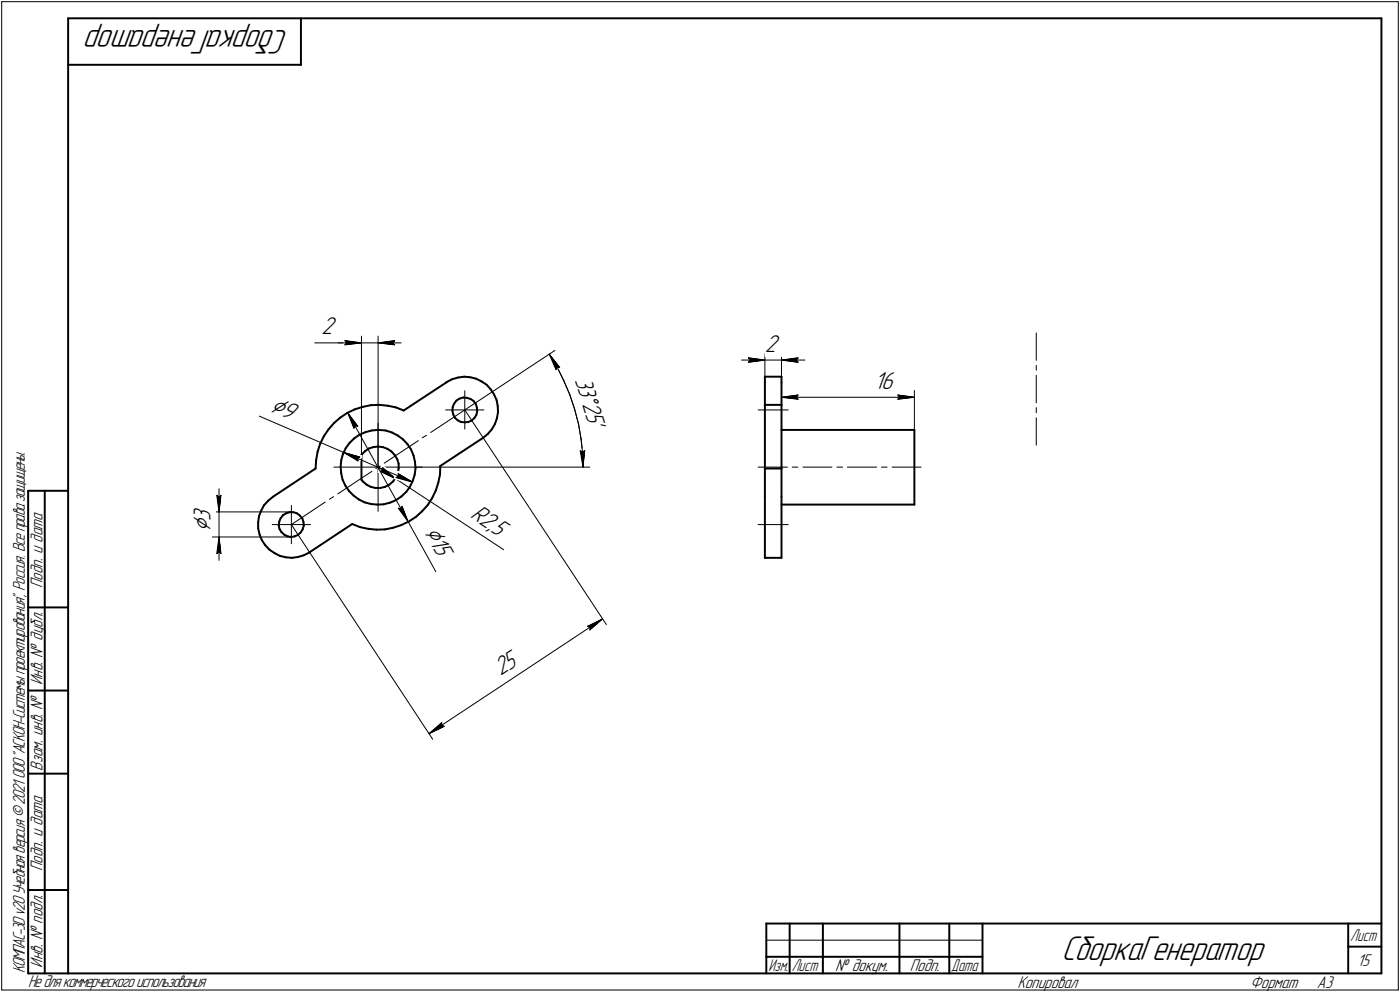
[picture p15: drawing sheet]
<svg xmlns="http://www.w3.org/2000/svg" width="421mm" height="298mm" viewBox="0 0 421 298" stroke-linecap="round" stroke-linejoin="round" font-family="sans-serif">
<defs><g id="words">
<g font-size="10.9">
<text x="86.8" y="9" transform="rotate(-180 86.8 9)">СборкаГенератор</text>
<text x="319.2" y="288.5">СборкаГенератор</text>
</g>
<g font-size="8.5">
<text x="80.9" y="123.5" transform="rotate(23 80.9 123.5)">Ç9</text>
<text x="63.3" y="159.9" transform="rotate(-90 63.3 159.9)">Ç</text>
<text x="127.4" y="160" transform="rotate(61 127.4 160)">Ç15</text>
</g>
<g font-size="7.8">
<text x="96.7" y="100.5">2</text>
<text x="230" y="105.7">2</text>
<text x="172.8" y="114" transform="rotate(73 172.8 114)">33Å25'</text>
<text x="262.9" y="116.8">16</text>
<text x="141.2" y="155.4" transform="rotate(33 141.2 155.4)">R2,</text>
<text x="63.3" y="156.5" transform="rotate(-90 63.3 156.5)">3</text>
<text x="147.4" y="159.4" transform="rotate(33 147.4 159.4)">5</text>
<text x="150.5" y="203.3" transform="rotate(-33 150.5 203.3)">25</text>
</g>
<g font-size="5.4">
<text x="12.8" y="176.7" transform="rotate(-90 12.8 176.7)">Подп. и дата</text>
<text x="12.8" y="205.8" transform="rotate(-90 12.8 205.8)">Инв. № дубл.</text>
<text x="12.8" y="231.6" transform="rotate(-90 12.8 231.6)">Взам. инв. №</text>
<text x="12.8" y="261.7" transform="rotate(-90 12.8 261.7)">Подп. и дата</text>
<text x="7.5" y="292.5" transform="rotate(-90 7.5 292.5)">КОМПАС-3Dv20Учебнаяверсия©2021 ООО&quot;АСКОН-Системыпроектирования&quot;, Россия. Всеправазащищены.</text>
<text x="12.8" y="290.8" transform="rotate(-90 12.8 290.8)">Инв. № подл.</text>
<text x="251.2" y="291.8">№ докум.</text>
<text x="273.6" y="291.8">Подп.</text>
<text x="408.1" y="290.3">15</text>
<text x="8.5" y="296.7">Недлякоммерческогоиспользования</text>
<text x="306" y="296.8">Копировал</text>
<text x="376" y="296.8">Формат</text>
<text x="396" y="296.8">A3</text>
</g>
<g font-size="5.3">
<text x="406.1" y="282.8">Лист</text>
<text x="231.1" y="291.8">Изм.</text>
<text x="238.1" y="291.8">Лист</text>
<text x="286.1" y="291.8">Дата</text>
</g>
</g></defs>
<g fill="none" stroke="#000" stroke-width=".3">
<path d="M.5 .5v297zM.5 .5h420zM420.5 .5v297zM94.7 103h9zM101.7 103h7zM103.7 103h5zM103.7 102.4l5 .6zM103.7 102.4l.5 .6zM103.7 103.6l5-.6zM104.2 103l-.5 .6zM108.7 101v39.4zM108.7 103h5z"/>
<path d="M113.7 101v39.4zM113.7 103l5 .6zM113.7 103l5-.6zM113.7 103h6.9zM118.2 103l.5 .6zM118.7 102.4l-.5 .6zM139.8 117.4v5.8zM165.2 106.4l2.4 3.9zM165.2 106.4l3.1 4zM165.2 106.4l2 4.7zM167.5 110.3l.8 .1zM167.5 110.3l-.3 .8z"/>
<path d="M167.6 110.3l2 4.2zM169.6 114.5l1.8 4.1zM171.4 118.6l1.4 4.3zM223 108.2h7zM225 107.5l5 .7zM225 107.5l.6 .7zM225 108.9l5-.7zM225.6 108.2l-.6 .7zM230 106.3v6.9zM230 108.2h5zM235 106.3v6.9zM235 117.3v11.9z"/>
<path d="M235 108.2l5 .7zM235 108.2l5-.7zM235 108.2h7.1zM235 119.4l5-.7zM235 119.4l5 .6zM235 119.4h40zM239.5 108.2l.5 .7zM239.5 119.4l.5 .6zM240 107.5l-.5 .7zM240 118.7l-.5 .7zM270 120l5-.6zM270 118.7l.5 .7z"/>
<path d="M270 118.7l5 .7zM270.5 119.4l-.5 .6zM275 117.3v11.9zM311.7 100.1v8.2zM311.7 109.8v1.5zM311.7 112.8v8.3zM78 125.1l25.4 10.9zM103.4 136l4.8 1.3zM103.4 136l4.3 2.5zM103.4 136l20.6 8.9zM104.6 124l3 4.1zM104.6 124l1.8 4.7z"/>
<path d="M104.6 124l18.2 32.8zM106.8 127.9l.8 .2zM106.8 127.9l-.4 .8zM107.5 137.8l.7-.5zM107.5 137.8l.2 .7zM113.7 127.2v13.2zM115.6 139.2l10.2-6.8zM127 131.6l1.3-.8zM129.5 130l10.3-6.8zM134 123.2h5.8zM139.8 123.2h5.7zM139.8 123.2v5.7z"/>
<path d="M139.8 123.2l42.6 64.5zM139.8 123.2l27.1-17.9zM172.8 122.9l1.2 4.5zM174 127.4l.8 4.5zM174.5 135.5l.8 4.9zM174.5 135.5l.7 .4zM174.8 131.9l.5 4.6zM175.2 135.9l.7-.5zM175.3 136.5v3.9zM175.9 135.4l-.6 5zM228 123.2h9.1zM311.7 122.5v1.5z"/>
<path d="M311.7 125.6v8.2zM63.8 153.8h23.8zM65.2 148.8l.7 .6zM65.2 148.8l.7 5zM65.9 149.4l.6-.6zM65.9 146.9v6.9zM65.9 153.8v7.6zM66.5 148.8l-.6 5zM81.9 157.6h5.7zM87.6 157.6l10.2-6.7zM87.6 157.6h5.8zM87.6 157.6v5.8z"/>
<path d="M87.6 151.9v5.7zM87.6 157.6l42.5 64.6zM99.1 150l1.2-.7zM100.4 140.4h13.3zM101.6 148.4l10.2-6.8zM113 140.8l1.3-.8zM113.7 140.4h13.2zM113.7 140.4v13.3zM113.7 140.4l5.3 3.4zM114.4 141.6l4.6 2.2zM114.4 141.6l.7-.2zM115.1 140.5v.9z"/>
<path d="M115.1 140.5l3.9 3.3zM119 143.8l32.5 21.4zM119.1 143.5l4.9 1.4zM119.1 143.5l.8-.4zM119.7 142.3l.2 .8zM119.7 142.3l4.3 2.6zM119.8 152.7l3 4.1zM119.8 152.7l.8 .2zM120.9 152.1l-.3 .8zM120.9 152.1l1.9 4.7zM122.8 156.8l8.3 15zM125 140.4h52.4z"/>
<path d="M228 140.4h8.8zM228 157.6h9.1zM238.3 140.4h1.6zM241.5 140.4h8.7zM251.7 140.4h1.7zM254.8 140.4h8.9zM265.1 140.4h1.7zM268.3 140.4h8.7zM63.8 161.4h23.8zM65.2 166.4l.7-.5zM65.9 161.4l-.7 5zM65.9 165.9l.6 .5z"/>
<path d="M65.9 161.4l.6 5zM65.9 161.4v7zM176.7 188.2l.8 .4zM176.7 188.2l4.5-2.2zM177.4 189.3l3.8-3.3zM177.5 188.6l-.1 .7zM132.8 217.2v.8zM132.8 218l.8 .3zM129 220.5l3.8-3.3zM129 220.5l4.6-2.2zM129 220.5l52.2-34.5zM.5 297.5h420z"/>
<path d="M230.5 282.5h65z"/>
</g>
<g fill="none" stroke="#000" stroke-width=".59">
<path d="M20.5 5.5v287zM20.5 5.5h395zM20.5 19.5h70zM90.5 5.5v14zM415.5 5.5v287zM134.4 114.8l1.6-.8zM134.4 114.8h.1M136 114l1.8-.5zM137.8 113.5l1.8-.3zM138.2 119.8l1.1-.3zM139.3 119.5h1.1zM139.6 113.2l1.8 .2z"/>
<path d="M140.4 119.5l1.1 .4zM141.4 113.4l1.8 .4zM141.5 119.9l.9 .6zM143.2 113.8l1.7 .8zM144.9 114.6l1.5 1.1zM146.4 115.7l1.2 1.3zM147.6 117l1 1.5zM148.6 118.5l.8 1.7zM230 113.2v1.7zM230 113.2h5zM230 114.9v6.8zM235 114.9v6.8z"/>
<path d="M235 113.2v1.7zM95.1 138.3l-.2 2.5zM95.5 135.8l-.4 2.5zM96.3 133.4l-.8 2.4zM97.4 131.1l-1.1 2.3zM98.8 129l-1.4 2.1zM100.4 127.2l-1.6 1.8zM100.4 127.2l2-1.7zM102.4 125.5l2-1.4zM102.6 138.3l-.2 2zM103.1 136.5l-.5 1.8zM104 134.7l-.9 1.8z"/>
<path d="M104.4 124.1l2.3-1.1zM105.1 133.2l1.4-1.5zM105.1 133.2l-1.1 1.5zM106.5 131.7l1.6-1.1zM106.7 123l2.4-.7zM108.1 130.6l1.8-.7zM108.7 136.7v7.5zM109.1 122.3l2.5-.5zM109.7 135.6l-1 1.1zM109.7 135.6l1.2-.8zM109.9 129.9l1.9-.5zM110.9 134.8l1.4-.4z"/>
<path d="M111.6 121.8l2.5-.1zM111.8 129.4l1.9-.2zM112.3 134.4l1.4-.2zM113.7 134.2l1.4 .2zM113.7 129.2h.3zM114 129.2l2 .2zM114.1 121.7l2.5 .2zM115.1 134.4l1.4 .5zM116 129.4l1.9 .6zM116.5 134.9l1.2 .7zM116.6 121.9l2.4 .5zM117.7 135.6l1 1.1z"/>
<path d="M117.9 130l1.7 .9zM118.7 136.7l.8 1.3zM119 122.4l2.4 1zM119.5 138l.4 1.4zM119.6 130.9l1.6 1.1zM119.9 139.4v1.4zM121.2 132l1.3 1.4zM121.4 123.4l12.9-8.5zM122.5 133.4l1.1 1.6zM123.6 135l.8 1.9zM124.4 136.9l.4 1.9zM124.8 138.8l.2 1.9z"/>
<path d="M136.1 123.4l.2 1.1zM136.1 122.3v1.1zM136.3 124.5l.5 1.1zM136.6 121.3l-.5 1zM136.8 125.6l.9 .7zM137.2 120.4l-.6 .9zM137.2 120.4l1-.6zM137.7 126.3l1 .5zM138.7 126.8l1.1 .1zM139.8 126.9l1-.1zM140.8 126.8l1-.4zM141.8 126.4l.9-.8z"/>
<path d="M142.4 120.5l.7 .9zM143.1 121.4l.3 1zM143.3 124.7l-.6 .9zM143.4 122.4l.1 1.2zM143.5 123.6l-.2 1.1zM145.3 131.6l1.4-1.2zM147.9 129l-1.2 1.4zM148.8 127.4l-.9 1.6zM149.4 120.2l.3 1.8zM149.4 125.7l-.6 1.7zM149.7 122l.1 1.9zM149.8 123.9l-.4 1.8z"/>
<path d="M230 121.7v19.1zM230 121.7h5zM235 121.7v19.1zM235 129.2h40zM275 129.2v22.4zM8.5 147.5v145zM8.5 147.5h12zM13.5 147.5v145zM77.6 157v1.7zM77.6 158.7l.5 1.9zM77.9 155.1l-.3 1.9zM78.6 153.4l-.7 1.7z"/>
<path d="M79.4 151.8l-.8 1.6zM80.7 150.5l1.4-1.2zM80.7 150.5l-1.3 1.3zM82.1 149.3l12.8-8.5zM83.8 157.9l.3 1.1zM84 156.7l-.2 1.2zM84.1 159l.6 .9zM84.4 155.7l-.4 1zM84.7 159.9l.8 .8zM85.1 154.9l-.7 .8zM85.1 154.9l.9-.6zM86 154.3l1.1-.4z"/>
<path d="M87.1 153.9h1.1zM88.2 153.9l1.1 .4zM89.3 154.3l.9 .6zM90.2 154.9l.7 .9zM90.9 155.8l.4 1.1zM91 159.1l-.6 .9zM91.3 156.9l.1 1.1zM91.4 158l-.4 1.1zM102.4 140.3l.2 1.9zM102.6 142.2l.4 2zM103 144.2l.9 1.8zM103.9 146l1.1 1.6z"/>
<path d="M105 147.6l1.3 1.3zM105.9 157.5l2.4 .9zM106.3 148.9l1.6 1.2zM107.9 150.1l1.7 .9zM108.3 158.4l2.4 .5zM108.7 144.2l.4 .5zM109.1 144.7l1.1 .9zM109.6 151l2 .5zM110.2 145.6l1.3 .7zM110.7 158.9l2.6 .3zM111.5 146.3l1.4 .3zM111.6 151.5l1.9 .1z"/>
<path d="M112.9 146.6h1.5zM113.3 159.2l2.5-.1zM113.5 151.6h1.9zM114.4 146.6l1.4-.3zM115.4 151.6l1.9-.6zM115.8 146.3l1.3-.7zM115.8 159.1l2.5-.5zM117.1 145.6l1.1-.9zM117.3 151l1.8-.7zM118.3 158.6l2.3-.8zM119 143.6l-.8 1.1zM119.1 150.3l1.6-1.1z"/>
<path d="M119.6 142.2l-.6 1.4zM119.9 140.8l-.3 1.4zM120.6 157.8l2.3-1.1zM120.7 149.2l1.5-1.4zM122.9 156.7l2.2-1.3zM123.3 146.3l-1.1 1.5zM124.1 144.5l-.8 1.8zM124.7 142.7l-.6 1.8zM125 140.7l-.3 2zM125.1 155.4l1.8-1.7zM128.6 151.8l-1.7 1.9zM130 149.7l-1.4 2.1z"/>
<path d="M131.1 147.4l-1.1 2.3zM131.8 145l-.7 2.4zM132.3 142.6l-.5 2.4zM132.4 140l12.9-8.4zM132.4 140l-.1 2.6zM230 149.3v18.3zM230 140.8h5zM230 140.8v8.5zM235 140.8v8.5zM235 151.6h40zM235 149.3v18.3zM78.1 160.6l.6 1.7z"/>
<path d="M78.7 162.3l1.1 1.5zM79.8 163.8l1.2 1.4zM81 165.2l1.5 1zM82.5 166.2l1.7 .8zM84.2 167l1.7 .5zM85.5 160.7l1 .5zM85.9 167.5l1.9 .1zM86.5 161.2l1.1 .2zM87.6 161.4l1-.2zM87.8 167.6l1.8-.2zM88.6 161.2l1-.4zM89.6 160.8l.8-.8z"/>
<path d="M89.6 167.4l1.8-.5zM91.4 166.9l1.6-.9zM93 166h.1M93.1 165.9l12.8-8.4zM230 167.6h5zM8.5 182.5h12zM8.5 207.5h12zM8.5 232.5h12zM8.5 267.5h12zM230.5 277.5h185zM230.5 277.5v15zM237.5 277.5v15z"/>
<path d="M247.5 277.5v15zM270.5 277.5v15zM285.5 277.5v15zM295.5 277.5v15zM405.5 277.5v15zM8.5 292.5h12zM20.5 292.5h395zM230.5 287.5h7zM237.5 287.5h10zM247.5 287.5h23zM270.5 287.5h15zM285.5 287.5h10z"/>
<path d="M405.5 284.5h10z"/>
</g>
<g fill="#fff" stroke="#fff" stroke-width=".3">
<path d="M96.7 94.8h5zM96.7 94.9h5zM96.7 95h5zM96.7 95.1h5zM96.7 95.2h5zM96.7 95.2h5zM96.7 95.3h5zM96.7 95.4h5zM96.7 95.5h5zM96.7 95.6h5zM96.7 95.7h5zM96.7 95.8h5zM96.7 95.8h5zM96.7 95.9h5zM96.7 96h5zM96.7 96.1h5zM96.7 96.2h5zM96.7 96.3h5zM96.7 96.4h5zM96.7 96.4h5zM96.7 96.5h5zM96.7 96.6h5zM96.7 96.7h5zM96.7 96.8h5zM96.7 96.9h5zM96.7 96.9h5zM96.7 97h5zM96.7 97.1h5zM96.7 97.2h5zM96.7 97.3h5zM96.7 97.4h5zM96.7 97.5h5zM96.7 97.5h5zM96.7 97.6h5zM96.7 97.7h5zM96.7 97.8h5zM96.7 97.9h5zM96.7 98h5zM96.7 98h5zM96.7 98.1h5zM96.7 98.2h5zM96.7 98.3h5zM96.7 98.4h5zM96.7 98.5h5zM96.7 98.6h5zM96.7 98.6h5zM96.7 98.7h5zM96.7 98.8h5zM96.7 98.9h5zM96.7 99h5zM96.7 99.1h5zM96.7 99.1h5zM96.7 99.2h5zM96.7 99.3h5zM96.7 99.4h5zM96.7 99.5h5zM96.7 99.6h5zM96.7 99.7h5zM96.7 99.7h5zM96.7 99.8h5zM96.7 99.9h5zM96.7 100h5zM96.7 100.1h5zM96.7 100.2h5zM96.7 100.2h5zM96.7 100.3h5zM96.7 100.4h5zM96.7 100.5h5zM96.7 100.6h5zM96.7 100.7h5zM96.7 100.8h5zM96.7 100.8h5zM96.7 100.9h5zM96.7 101h5zM96.7 101.1h5zM96.7 101.2h5zM96.7 101.3h5zM96.7 101.3h5zM96.7 101.4h5zM96.7 101.5h5zM96.7 101.6h5zM96.7 101.7h5zM96.7 101.8h5zM96.7 101.9h5zM96.7 101.9h5z"/>
<path d="M118.6 101.9h.6zM118 101.9h1.2zM117.3 102h1.9zM116.8 102.1h2.4zM116.2 102.2h3zM115.5 102.3h3.7zM115.3 102.4h3.9zM115.1 102.4h4.1zM114.9 102.5h4.3zM114.7 102.6h4.5zM114.6 102.7h4.6zM114.3 102.8h4.9zM114.1 102.9h5.1zM114 103h5.2zM113.7 103h5.5zM114 103.1h5.2zM114.2 103.2h5zM114.4 103.3h4.8zM114.6 103.4h4.6zM114.9 103.5h4.3zM115.1 103.5h4.1zM115.3 103.6h3.9zM115.5 103.7h3.7zM116.2 103.8h3zM116.8 103.9h2.4zM117.3 104h1.9zM118 104.1h1.2zM118.6 104.1h.6z"/>
<path d="M103.2 101.9h.7zM103.2 101.9h1.3zM103.2 102h1.9zM103.2 102.1h2.5zM103.2 102.2h3.1zM103.2 102.3h3.7zM103.2 102.4h4zM103.2 102.4h4.2zM103.2 102.5h4.3zM103.2 102.6h4.6zM103.2 102.7h4.7zM103.2 102.8h4.9zM103.2 102.9h5.2zM103.2 103h5.3zM103.2 103h5.5zM103.2 103.1h5.3zM103.2 103.2h5.1zM103.2 103.3h4.9zM103.2 103.4h4.7zM103.2 103.5h4.4zM103.2 103.5h4.2zM103.2 103.6h4zM103.2 103.7h3.7zM103.2 103.8h3.1zM103.2 103.9h2.5zM103.2 104h1.9zM103.2 104.1h1.3zM103.2 104.1h.7z"/>
<path d="M153.8 194.4h.2zM153.7 194.5h.4zM153.6 194.6h.5zM153.4 194.6h.8zM153.3 194.7h1zM153.2 194.8h1.1zM153.1 194.9h1.2zM152.9 195h1.5zM152.8 195.1h1.6zM152.7 195.2h1.8zM152.6 195.2h2zM152.4 195.3h2.2zM152.3 195.4h2.4zM152.1 195.5h2.7zM152.1 195.6h2.7zM151.9 195.7h3zM151.8 195.7h3.1zM151.6 195.8h3.3zM151.6 195.9h3.4zM151.4 196h3.6zM151.3 196.1h3.8zM151.1 196.2h4.1zM151 196.3h4.2zM150.9 196.3h4.4zM150.8 196.4h4.6zM150.6 196.5h4.8zM150.5 196.6h4.9zM150.4 196.7h5.1zM150.3 196.8h5.2zM150.1 196.8h5.5zM150 196.9h5.7zM149.9 197h5.8zM149.8 197.1h6zM149.6 197.2h6.3zM149.5 197.3h6.4zM149.4 197.4h6.6zM149.3 197.4h6.7zM149.1 197.5h6.9zM149 197.6h7.1zM148.8 197.7h7.3zM148.8 197.8h7.4zM148.6 197.9h7.7zM148.5 198h7.8zM148.3 198h8.1zM148.3 198.1h8.2zM148.1 198.2h8.4zM148 198.3h8.5zM147.8 198.4h8.8zM147.7 198.5h8.9zM147.6 198.5h9.1zM147.4 198.6h9.4zM147.5 198.7h9.3zM147.6 198.8h9.3zM147.7 198.9h9.2zM147.7 199h9.3zM147.7 199.1h9.4zM147.8 199.1h9.3zM147.8 199.2h9.3zM147.9 199.3h9.3zM148 199.4h9.2zM148 199.5h9.3zM148.1 199.6h9.3zM148.2 199.6h9.2zM148.2 199.7h9.3zM148.3 199.8h9.3zM148.3 199.9h9.3zM148.3 200h9.3zM148.4 200.1h9.3zM148.5 200.2h9.2zM148.5 200.2h9.3zM148.6 200.3h9.2zM148.7 200.4h9zM148.7 200.5h8.9zM148.8 200.6h8.7zM148.8 200.7h8.5zM148.8 200.7h8.4zM148.9 200.8h8.2zM149 200.9h8zM149 201h7.8zM149.1 201.1h7.6zM149.2 201.2h7.3zM149.2 201.3h7.3zM149.3 201.3h7zM149.4 201.4h6.8zM149.4 201.5h6.6zM149.4 201.6h6.6zM149.5 201.7h6.3zM149.5 201.8h6.2zM149.6 201.8h5.9zM149.7 201.9h5.7zM149.7 202h5.6zM149.8 202.1h5.4zM149.9 202.2h5.1zM149.9 202.3h5zM149.9 202.4h4.9zM150 202.4h4.6zM150 202.5h4.5zM150.1 202.6h4.2zM150.2 202.7h4.1zM150.2 202.8h3.9zM150.3 202.9h3.7zM150.4 202.9h3.4zM150.4 203h3.4zM150.5 203.1h3.1zM150.5 203.2h3zM150.5 203.3h2.8zM150.6 203.4h2.6zM150.7 203.5h2.4zM150.7 203.5h2.3zM150.8 203.6h2zM150.9 203.7h1.8zM150.9 203.8h1.7zM151 203.9h1.5zM151 204h1.3zM151 204h1.2zM151.1 204.1h1zM151.2 204.2h.8zM151.2 204.3h.6zM151.3 204.4h.4zM151.4 204.5h.2z"/>
<path d="M132.9 216.5h.2zM132.8 216.6h.4zM132.8 216.7h.4zM132.7 216.7h.6zM132.6 216.8h.7zM132.4 216.9h.9zM132.3 217h1.1zM132.2 217.1h1.3zM132.2 217.2h1.3zM132.1 217.3h1.5zM132 217.3h1.7zM131.8 217.4h1.9zM131.7 217.5h2.1zM131.7 217.6h2.2zM131.6 217.7h2.3zM131.5 217.8h2.4zM131.4 217.8h2.6zM131.2 217.9h2.8zM131.1 218h3zM131.1 218.1h3.1zM131 218.2h3.2zM130.9 218.3h3.4zM130.8 218.4h3.6zM130.6 218.4h3.8zM130.6 218.5h3.6zM130.5 218.6h3.5zM130.4 218.7h3.5zM130.3 218.8h3.4zM130.1 218.9h3.4zM130.1 218.9h3.2zM130 219h3.2zM130 219.1h3zM130 219.2h2.8zM129.9 219.3h2.8zM129.8 219.4h2.7zM129.8 219.5h2.5zM129.7 219.5h2.5zM129.6 219.6h2.4zM129.6 219.7h2.2zM129.5 219.8h2.2zM129.5 219.9h2zM129.5 220h1.8zM129.4 220h1.7zM129.3 220.1h1.7zM129.3 220.2h1.3zM129.2 220.3h.8zM129.1 220.4h.4z"/>
<path d="M180.8 186.1h.4zM180.5 186.2h.6zM180.1 186.3h1zM179.7 186.4h1.3zM179.3 186.4h1.6zM179.2 186.5h1.7zM179 186.6h1.8zM178.8 186.7h2zM178.6 186.8h2.2zM178.5 186.9h2.2zM178.3 186.9h2.4zM178.1 187h2.5zM178 187.1h2.5zM177.8 187.2h2.7zM177.5 187.3h2.9zM177.4 187.4h2.9zM177.2 187.5h3.1zM177 187.5h3.3zM176.9 187.6h3.3zM176.7 187.7h3.4zM176.5 187.8h3.5zM176.4 187.9h3.5zM176.2 188h3.6zM175.9 188h3.8zM176 188.1h3.6zM176.1 188.2h3.4zM176.1 188.3h3.3zM176.2 188.4h3.1zM176.3 188.5h2.9zM176.3 188.6h2.9zM176.4 188.6h2.6zM176.4 188.7h2.5zM176.4 188.8h2.4zM176.5 188.9h2.2zM176.6 189h2zM176.6 189.1h2zM176.7 189.1h1.7zM176.8 189.2h1.5zM176.8 189.3h1.4zM176.9 189.4h1.2zM177 189.5h1.1zM177 189.6h1zM177 189.7h.8zM177.1 189.7h.6zM177.1 189.8h.5zM177.2 189.9h.3zM177.3 190h.2z"/>
<path d="M115 139.9h.1zM114.9 140h.3zM114.8 140h.5zM114.8 140.1h.6zM114.7 140.2h.8zM114.6 140.3h1.1zM114.6 140.4h1.1zM114.6 140.5h1.2zM114.5 140.5h1.4zM114.5 140.6h1.5zM114.4 140.7h1.7zM114.3 140.8h1.9zM114.3 140.9h2zM114.2 141h2.2zM114.1 141.1h2.4zM114.1 141.1h2.5zM114 141.2h2.7zM114 141.3h2.8zM114 141.4h2.9zM113.9 141.5h3.1zM113.8 141.6h3.3zM113.8 141.6h3.4zM113.7 141.7h3.6zM113.6 141.8h3.8zM113.8 141.9h3.7zM114 142h3.6zM114.1 142.1h3.6zM114.3 142.2h3.5zM114.5 142.2h3.4zM114.6 142.3h3.3zM114.8 142.4h3.2zM115 142.5h3.1zM115.1 142.6h3zM115.3 142.7h2.9zM115.5 142.7h2.8zM115.7 142.8h2.6zM115.8 142.9h2.6zM116 143h2.4zM116.2 143.1h2.2zM116.3 143.2h2.2zM116.5 143.3h2.1zM116.7 143.3h1.9zM116.8 143.4h1.9zM117 143.5h1.8zM117.5 143.6h1.3zM118 143.7h.9zM118.5 143.8h.5z"/>
<path d="M144.2 150.8h.2zM144.1 150.9h.4zM144.1 151h.5zM144 151h.8zM143.9 151.1h1zM143.9 151.2h1.1zM143.8 151.3h1.3zM143.8 151.4h1.5zM143.8 151.5h1.6zM143.7 151.6h1.8zM143.6 151.6h2zM143.6 151.7h2.2zM143.5 151.8h2.4zM143.4 151.9h2.6zM143.4 152h2.7zM143.3 152.1h3zM143.3 152.1h3.1zM143.3 152.2h3.3zM143.2 152.3h3.4zM143.1 152.4h3.7zM143.1 152.5h3.9zM143 152.6h4.1zM142.9 152.7h4.3zM142.9 152.7h4.4zM142.8 152.8h4.7zM142.7 152.9h4.9zM142.7 153h5zM142.7 153.1h5.1zM142.6 153.2h5.4zM142.6 153.2h5.5zM142.5 153.3h5.8zM142.4 153.4h5.9zM142.4 153.5h6.1zM142.3 153.6h6.3zM142.2 153.7h6.6zM142.2 153.8h6.6zM142.2 153.8h6.8zM142.2 153.9h6.9zM142.1 154h7.2zM142 154.1h7.4zM142 154.2h7.5zM141.9 154.3h7.8zM141.8 154.3h8zM141.8 154.4h8.1zM141.7 154.5h8.3zM141.6 154.6h8.6zM141.6 154.7h8.7zM141.6 154.8h8.9zM141.5 154.9h9zM141.5 154.9h9.2zM141.4 155h9.4zM141.3 155.1h9.7zM141.3 155.2h9.7zM141.2 155.3h10zM141.1 155.4h10.2zM141.1 155.4h10.4zM141.1 155.5h10.5zM141 155.6h10.7zM141 155.7h10.9zM140.9 155.8h11.1zM140.8 155.9h11.3zM140.8 156h11.4zM140.7 156h11.7zM140.6 156.1h11.9zM140.6 156.2h12.1zM140.5 156.3h12.2zM140.5 156.4h12.4zM140.5 156.5h12.5zM140.4 156.5h12.8zM140.3 156.6h12.9zM140.5 156.7h12.9zM140.6 156.8h12.9zM140.7 156.9h13zM140.9 157h12.9zM141 157.1h12.9zM141.1 157.1h12.9zM141.2 157.2h13zM141.4 157.3h12.9zM141.5 157.4h12.8zM141.6 157.5h12.6zM141.7 157.6h12.5zM141.9 157.6h12.2zM142 157.7h12zM142.2 157.8h11.8zM142.2 157.9h11.7zM142.4 158h11.4zM142.5 158.1h11.3zM142.7 158.2h11.1zM142.7 158.2h11zM142.9 158.3h10.8zM143.1 158.4h10.5zM143.2 158.5h10.3zM143.3 158.6h10.2zM143.4 158.7h10zM143.6 158.7h9.7zM143.7 158.8h9.6zM143.8 158.9h9.4zM143.9 159h9.3zM144.1 159.1h9.1zM144.2 159.2h8.9zM144.4 159.3h8.6zM144.4 159.3h8.6zM144.6 159.4h8.3zM144.7 159.5h8.1zM144.9 159.6h7.9zM144.9 159.7h7.8zM145.1 159.8h7.6zM145.2 159.9h7.5zM145.4 159.9h7.2zM145.5 160h7zM145.6 160.1h6.9zM145.8 160.2h6.6zM145.9 160.3h6.4zM146 160.4h6.3zM146.1 160.4h6.1zM146.3 160.5h5.9zM146.4 160.6h5.7zM146.6 160.7h5.5zM146.6 160.8h5.5zM146.8 160.9h5.2zM146.9 161h5zM147.1 161h4.8zM147.2 161.1h4.6zM147.3 161.2h4.4zM147.4 161.3h4.3zM147.6 161.4h4zM147.7 161.5h3.9zM147.8 161.5h3.8zM148 161.6h3.5zM148.1 161.7h3.3zM148.3 161.8h3.1zM148.3 161.9h3zM148.5 162h2.7zM148.6 162.1h2.6zM148.8 162.1h2.3zM148.8 162.2h2.2zM149 162.3h2zM149.1 162.4h1.9zM149.3 162.5h1.6zM149.4 162.6h1.5zM149.5 162.6h1.3zM149.6 162.7h1.1zM149.8 162.8h.9zM149.9 162.9h.7zM150 163h.5zM150.1 163.1h.4zM150.3 163.2h.2z"/>
<path d="M57.6 151.9h7.3zM57.6 152h7.3zM57.6 152.1h7.3zM57.6 152.1h7.3zM57.6 152.2h7.3zM57.6 152.3h7.3zM57.6 152.4h7.3zM57.6 152.5h7.3zM57.6 152.6h7.3zM57.6 152.7h7.3zM57.6 152.7h7.3zM57.6 152.8h7.3zM57.6 152.9h7.3zM57.6 153h7.3zM57.6 153.1h7.3zM57.6 153.2h7.3zM57.6 153.2h7.3zM57.6 153.3h7.3zM57.6 153.4h7.3zM57.6 153.5h7.3zM57.6 153.6h7.3zM57.6 153.7h7.3zM57.6 153.8h7.3zM57.6 153.8h7.3zM57.6 153.9h7.3zM57.6 154h7.3zM57.6 154.1h7.3zM57.6 154.2h7.3zM57.6 154.3h7.3zM57.6 154.3h7.3zM57.6 154.4h7.3zM57.6 154.5h7.3zM57.6 154.6h7.3zM57.6 154.7h7.3zM57.6 154.8h7.3zM57.6 154.9h7.3zM57.6 154.9h7.3zM57.6 155h7.3zM57.6 155.1h7.3zM57.6 155.2h7.3zM57.6 155.3h7.3zM57.6 155.4h7.3zM57.6 155.4h7.3zM57.6 155.5h7.3zM57.6 155.6h7.3zM57.6 155.7h7.3zM57.6 155.8h7.3zM57.6 155.9h7.3zM57.6 156h7.3zM57.6 156h7.3zM57.6 156.1h7.3zM57.6 156.2h7.3zM57.6 156.3h7.3zM57.6 156.4h7.3zM57.6 156.5h7.3zM57.6 156.5h7.3zM57.6 156.6h7.3zM57.6 156.7h7.3zM57.6 156.8h7.3zM57.6 156.9h7.3zM57.6 157h7.3zM57.6 157.1h7.3zM57.6 157.1h7.3zM57.6 157.2h7.3zM57.6 157.3h7.3zM57.6 157.4h7.3zM57.6 157.5h7.3zM57.6 157.6h7.3zM57.6 157.6h7.3zM57.6 157.7h7.3zM57.6 157.8h7.3zM57.6 157.9h7.3zM57.6 158h7.3zM57.6 158.1h7.3zM57.6 158.2h7.3zM57.6 158.2h7.3zM57.6 158.3h7.3zM57.6 158.4h7.3zM57.6 158.5h7.3zM57.6 158.6h7.3zM57.6 158.7h7.3zM57.6 158.7h7.3zM57.6 158.8h7.3zM57.6 158.9h7.3zM57.6 159h7.3zM57.6 159.1h7.3zM57.6 159.2h7.3zM57.6 159.3h7.3zM57.6 159.3h7.3zM57.6 159.4h7.3zM57.6 159.5h7.3zM57.6 159.6h7.3zM57.6 159.7h7.3zM57.6 159.8h7.3zM57.6 159.9h7.3z"/>
<path d="M65.8 161.6h.2zM65.8 161.7h.2zM65.7 161.8h.3zM65.7 161.9h.4zM65.6 162h.5zM65.6 162.1h.6zM65.6 162.1h.6zM65.5 162.2h.7zM65.5 162.3h.8zM65.4 162.4h.9zM65.4 162.5h.9zM65.4 162.6h1zM65.4 162.6h1zM65.4 162.7h1.1zM65.3 162.8h1.2zM65.3 162.9h1.2zM65.2 163h1.3zM65.2 163.1h1.3zM65.1 163.2h1.4zM65.1 163.2h1.5zM65.1 163.3h1.5zM65.1 163.4h1.5zM65.1 163.5h1.5zM65.1 163.6h1.5zM65.1 163.7h1.5zM65.1 163.7h1.5zM65 163.8h1.7zM65 163.9h1.7zM65 164h1.7zM65 164.1h1.7zM65 164.2h1.7zM65 164.3h1.7zM65 164.3h1.7zM64.9 164.4h1.9zM64.9 164.5h1.9zM64.9 164.6h1.9zM64.9 164.7h1.9zM64.9 164.8h1.9zM64.9 164.8h1.9zM64.9 164.9h1.9zM64.9 165h1.9zM64.9 165.1h2zM64.9 165.2h2zM64.9 165.3h2zM64.9 165.4h2zM64.9 165.4h2zM64.9 165.5h2zM64.9 165.6h2zM64.8 165.7h2.2zM64.8 165.8h2.2zM64.8 165.9h2.2zM64.8 165.9h2.2zM64.8 166h2.2zM64.8 166.1h2.2zM64.8 166.2h2.2zM64.7 166.3h2.4zM64.7 166.4h2.4zM64.7 166.5h2.4zM64.7 166.5h2.4zM64.7 166.6h2.4zM64.7 166.7h2.4zM64.7 166.8h2.4z"/>
<path d="M64.6 148.3h2.5zM64.7 148.4h2.4zM64.7 148.5h2.4zM64.7 148.6h2.4zM64.7 148.7h2.4zM64.7 148.8h2.4zM64.7 148.8h2.4zM64.7 148.9h2.4zM64.8 149h2.2zM64.8 149.1h2.2zM64.8 149.2h2.2zM64.8 149.3h2.2zM64.8 149.4h2.2zM64.8 149.4h2.2zM64.8 149.5h2.2zM64.9 149.6h2zM64.9 149.7h2zM64.9 149.8h2zM64.9 149.9h2zM64.9 149.9h2zM64.9 150h2zM64.9 150.1h2zM64.9 150.2h1.9zM64.9 150.3h1.9zM64.9 150.4h1.9zM64.9 150.5h1.9zM64.9 150.5h1.9zM64.9 150.6h1.9zM64.9 150.7h1.9zM64.9 150.8h1.9zM65 150.9h1.7zM65 151h1.7zM65 151h1.7zM65 151.1h1.7zM65 151.2h1.7zM65 151.3h1.7zM65 151.4h1.7zM65.1 151.5h1.5zM65.1 151.6h1.5zM65.1 151.6h1.5zM65.1 151.7h1.5zM65.1 151.8h1.5zM65.1 151.9h1.5zM65.1 152h1.5zM65.1 152.1h1.4zM65.2 152.1h1.3zM65.2 152.2h1.3zM65.3 152.3h1.2zM65.3 152.4h1.2zM65.4 152.5h1.1zM65.4 152.6h1zM65.4 152.7h1zM65.4 152.7h.9zM65.4 152.8h.9zM65.5 152.9h.8zM65.5 153h.7zM65.6 153.1h.6zM65.6 153.2h.6zM65.6 153.2h.5zM65.7 153.3h.4zM65.7 153.4h.3zM65.8 153.5h.2zM65.8 153.6h.2z"/>
<path d="M119.5 141.6h.1zM119.5 141.7h.3zM119.4 141.8h.5zM119.4 141.9h.7zM119.3 142h.9zM119.3 142.1h1zM119.2 142.2h1.3zM119.2 142.2h1.4zM119.1 142.3h1.6zM119.1 142.4h1.8zM119 142.5h2.1zM119 142.6h2.2zM119 142.7h2.3zM119 142.7h2.5zM119 142.8h2.6zM118.9 142.9h2.9zM118.9 143h3zM118.8 143.1h3.2zM118.8 143.2h3.4zM118.7 143.3h3.6zM118.7 143.3h3.7zM118.7 143.4h3.9zM118.6 143.5h4.1zM118.6 143.6h4.2zM118.5 143.7h4.4zM118.5 143.8h4.4zM118.4 143.8h4.6zM118.8 143.9h4.3zM119.1 144h4.1zM119.4 144.1h3.9zM119.7 144.2h3.7zM120 144.3h3.4zM120.3 144.4h3.2zM120.6 144.4h3zM120.9 144.5h2.8zM121.2 144.6h2.6zM121.5 144.7h2.4zM121.8 144.8h2.2z"/>
<path d="M103.4 136h1.9zM103.5 136.1h2.2zM103.5 136.1h2.4zM103.6 136.2h2.7zM103.7 136.3h2.8zM103.8 136.4h3zM103.9 136.5h3.2zM104 136.6h3.4zM104.1 136.7h3.6zM104.1 136.7h3.9zM104.2 136.8h4.1zM104.3 136.9h4.3zM104.4 137h4.5zM104.5 137.1h4.4zM104.6 137.2h4.3zM104.6 137.2h4.2zM104.7 137.3h4.1zM104.9 137.4h3.8zM105.1 137.5h3.6zM105.2 137.6h3.4zM105.3 137.7h3.3zM105.5 137.8h3.1zM105.6 137.8h2.9zM105.7 137.9h2.8zM105.9 138h2.6zM106 138.1h2.5zM106.2 138.2h2.2zM106.3 138.3h2.1zM106.4 138.3h2zM106.6 138.4h1.7zM106.8 138.5h1.5zM106.8 138.6h1.5zM107 138.7h1.2zM107.2 138.8h1zM107.3 138.9h.8zM107.4 138.9h.7zM107.6 139h.5zM107.7 139.1h.3zM107.9 139.2h.1z"/>
<path d="M83.1 118.4h.3zM83.1 118.4h.5zM83.1 118.5h.6zM83.1 118.6h.9zM83 118.7h1.2zM83 118.8h1.3zM82.9 118.9h1.7zM82.9 119h1.9zM82.9 119h2zM82.8 119.1h2.4zM82.8 119.2h2.5zM82.7 119.3h2.8zM82.7 119.4h3.1zM82.6 119.5h3.3zM82.6 119.5h3.5zM82.6 119.6h3.8zM82.5 119.7h4zM82.5 119.8h4.2zM82.5 119.9h4.5zM82.5 120h4.6zM82.4 120.1h4.9zM82.4 120.1h5.1zM82.3 120.2h5.4zM82.3 120.3h5.6zM82.3 120.4h5.8zM82.2 120.5h6.1zM82.2 120.6h6.3zM82.1 120.6h6.6zM82.1 120.7h6.8zM82 120.8h7.1zM82 120.9h7.3zM82 121h7.5zM82 121.1h7.7zM82 121.2h7.9zM81.9 121.2h8.2zM81.9 121.3h8.4zM81.8 121.4h8.7zM81.8 121.5h8.9zM81.7 121.6h9.1zM81.7 121.7h9.1zM81.7 121.8h9.1zM81.6 121.8h9.2zM81.6 121.9h9.2zM81.5 122h9.2zM81.5 122.1h9.2zM81.4 122.2h9.2zM81.4 122.3h9.2zM81.4 122.3h9.2zM81.4 122.4h9.1zM81.4 122.5h9.1zM81.3 122.6h9.1zM81.3 122.7h9.1zM81.2 122.8h9.1zM81.2 122.9h9.1zM81.2 122.9h9.1zM81.1 123h9.2zM81.1 123.1h9.2zM81 123.2h9.2zM81 123.3h9.2zM80.9 123.4h9.2zM80.9 123.4h9.2zM80.9 123.5h9.2zM80.9 123.6h9.1zM80.9 123.7h9.1zM80.8 123.8h9.1zM80.8 123.9h9.1zM80.7 124h9.1zM80.7 124h9.1zM80.6 124.1h9.2zM80.6 124.2h9.1zM80.6 124.3h9.1zM80.5 124.4h9.2zM80.5 124.5h9.2zM80.4 124.5h9.2zM80.4 124.6h9.2zM80.3 124.7h9.3zM80.3 124.8h9.2zM80.3 124.9h9.2zM80.5 125h8.9zM80.7 125.1h8.7zM80.9 125.1h8.4zM81.1 125.2h8.2zM81.3 125.3h8zM81.4 125.4h7.8zM81.6 125.5h7.6zM81.9 125.6h7.3zM82 125.6h7.2zM82.2 125.7h6.9zM82.5 125.8h6.6zM82.6 125.9h6.5zM82.8 126h6.2zM83 126.1h6zM83.2 126.2h5.7zM83.4 126.2h5.5zM83.6 126.3h5.2zM83.7 126.4h5.1zM84 126.5h4.8zM84.2 126.6h4.5zM84.3 126.7h4.4zM84.6 126.7h4zM84.8 126.8h3.8zM84.9 126.9h3.7zM85.1 127h3.5zM85.3 127.1h3.3zM85.5 127.2h3zM85.7 127.3h2.8zM85.9 127.3h2.5zM86.1 127.4h2.3zM86.3 127.5h2zM86.4 127.6h1.9zM86.7 127.7h1.6zM86.9 127.8h1.3zM87 127.8h1.2zM87.2 127.9h.9zM87.5 128h.6zM87.6 128.1h.5zM87.8 128.2h.3z"/>
<path d="M178.1 112.5h.3zM177.8 112.6h.6zM177.5 112.7h.9zM177.2 112.8h1.3zM176.9 112.9h1.6zM176.6 112.9h1.9zM176.4 113h2.2zM176 113.1h2.6zM175.8 113.2h2.8zM175.4 113.3h3.2zM175.2 113.4h3.4zM174.8 113.5h3.8zM174.6 113.5h4zM174.3 113.6h4.4zM174 113.7h4.7zM173.7 113.8h5zM173.4 113.9h5.4zM173.1 114h5.7zM172.9 114h5.9zM172.6 114.1h6.3zM172.3 114.2h6.6zM172 114.3h6.9zM171.7 114.4h7.2zM171.4 114.5h7.6zM171.4 114.6h7.6zM171.4 114.6h7.6zM171.4 114.7h7.7zM171.5 114.8h7.6zM171.5 114.9h7.6zM171.5 115h7.7zM171.6 115.1h7.6zM171.6 115.1h7.6zM171.6 115.2h7.6zM171.6 115.3h7.6zM171.7 115.4h7.5zM171.7 115.5h7.5zM171.7 115.6h7.6zM171.8 115.7h7.5zM171.8 115.7h7.5zM171.8 115.8h7.6zM171.9 115.9h7.5zM171.9 116h7.5zM171.9 116.1h7.5zM171.9 116.2h7.6zM172 116.2h7.5zM172 116.3h7.5zM172 116.4h7.6zM172 116.5h7.6zM172 116.6h7.6zM172 116.7h7.7zM172.1 116.8h7.6zM172.1 116.8h7.6zM172.1 116.9h7.6zM172.1 117h7.6zM172.2 117.1h7.5zM172.2 117.2h7.5zM172.2 117.3h7.6zM172.3 117.3h7.5zM172.3 117.4h7.5zM172.3 117.5h7.6zM172.4 117.6h7.5zM172.4 117.7h7.5zM172.4 117.8h7.5zM172.4 117.9h7.6zM172.5 117.9h7.5zM172.5 118h7.5zM172.5 118.1h7.6zM172.6 118.2h7.5zM172.6 118.3h7.5zM172.6 118.4h7.6zM172.6 118.4h7.6zM172.6 118.5h7.6zM172.6 118.6h7.6zM172.6 118.7h7.7zM172.7 118.8h7.6zM172.7 118.9h7.6zM172.7 119h7.6zM172.8 119h7.5zM172.8 119.1h7.5zM172.8 119.2h7.6zM172.9 119.3h7.5zM172.9 119.4h7.5zM172.9 119.5h7.5zM172.9 119.5h7.6zM173 119.6h7.5zM173 119.7h7.5zM173 119.8h7.6zM173.1 119.9h7.5zM173.1 120h7.5zM173.1 120.1h7.6zM173.1 120.1h7.6zM173.1 120.2h7.6zM173.1 120.3h7.6zM173.1 120.4h7.7zM173.2 120.5h7.6zM173.2 120.6h7.6zM173.2 120.6h7.6zM173.3 120.7h7.5zM173.3 120.8h7.5zM173.3 120.9h7.6zM173.4 121h7.5zM173.4 121.1h7.5zM173.4 121.2h7.6zM173.4 121.2h7.6zM173.5 121.3h7.5zM173.5 121.4h7.5zM173.5 121.5h7.6zM173.6 121.6h7.5zM173.6 121.7h7.5zM173.6 121.8h7.6zM173.7 121.8h7.5zM173.7 121.9h7.5zM173.7 122h7.6zM173.7 122.1h7.6zM173.7 122.2h7.6zM173.7 122.3h7.6zM173.7 122.3h7.7zM173.8 122.4h7.6zM173.8 122.5h7.6zM173.8 122.6h7.6zM173.9 122.7h7.5zM173.9 122.8h7.5zM173.9 122.9h7.6zM173.9 122.9h7.6zM174 123h7.5zM174 123.1h7.5zM174 123.2h7.6zM174.1 123.3h7.5zM174.1 123.4h7.5zM174.1 123.4h7.6zM174.2 123.5h7.5zM174.2 123.6h7.5zM174.2 123.7h7.6zM174.2 123.8h7.6zM174.2 123.9h7.6zM174.2 124h7.6zM174.2 124h7.7zM174.3 124.1h7.6zM174.3 124.2h7.6zM174.3 124.3h7.6zM174.4 124.4h7.5zM174.4 124.5h7.5zM174.4 124.5h7.6zM174.4 124.6h7.6zM174.5 124.7h7.5zM174.5 124.8h7.5zM174.5 124.9h7.6zM174.6 125h7.5zM174.6 125.1h7.5zM174.6 125.1h7.6zM174.7 125.2h7.5zM174.7 125.3h7.5zM174.7 125.4h7.6zM174.7 125.5h7.6zM174.8 125.6h7.5zM174.8 125.6h7.5zM174.8 125.7h7.6zM174.8 125.8h7.6zM174.8 125.9h7.6zM174.8 126h7.7zM174.9 126.1h7.6zM174.9 126.2h7.6zM174.9 126.2h7.6zM174.9 126.3h7.6zM175 126.4h7.5zM175 126.5h7.5zM175 126.6h7.6zM175.1 126.7h7.5zM175.1 126.7h7.5zM175.1 126.8h7.6zM175.2 126.9h7.5zM175.2 127h7.5zM175.2 127.1h7.6zM175.2 127.2h7.6zM175.3 127.3h7.5zM175.3 127.3h7.5zM175.3 127.4h7.6zM175.3 127.5h7.6zM175.3 127.6h7.6zM175.3 127.7h7.7zM175.4 127.8h7.6zM175.4 127.8h7.6zM175.4 127.9h7.6zM175.4 128h7.6zM175.5 128.1h7.5zM175.5 128.2h7.5zM175.5 128.3h7.3zM175.6 128.4h6.9zM175.6 128.4h6.7zM175.6 128.5h6.3zM175.7 128.6h6zM175.7 128.7h5.7zM175.7 128.8h5.5zM175.7 128.9h5.1zM175.8 128.9h4.8zM175.8 129h4.5zM175.8 129.1h4.2zM175.9 129.2h3.8zM175.9 129.3h3.6zM175.9 129.4h3.3zM175.9 129.5h3zM175.9 129.5h2.7zM175.9 129.6h2.5zM175.9 129.7h2.2zM176 129.8h1.8zM176 129.9h1.5zM176 130h1.3zM176.1 130h.9zM176.1 130.1h.6zM176.1 130.2h.3z"/>
<path d="M165.3 106.6h.1zM165.3 106.7h.2zM165.3 106.8h.4zM165.3 106.8h.5zM165.3 106.9h.6zM165.3 107h.6zM165.4 107.1h.7zM165.4 107.2h.8zM165.4 107.3h.9zM165.4 107.4h1.1zM165.4 107.4h1.1zM165.4 107.5h1.2zM165.4 107.6h1.3zM165.4 107.7h1.4zM165.4 107.8h1.5zM165.4 107.9h1.6zM165.4 107.9h1.6zM165.4 108h1.7zM165.4 108.1h1.7zM165.4 108.2h1.8zM165.4 108.3h1.9zM165.4 108.4h2zM165.5 108.5h2zM165.5 108.5h2.1zM165.6 108.6h2zM165.6 108.7h2zM165.7 108.8h2zM165.7 108.9h2.1zM165.8 109h2.1zM165.8 109.1h2.1zM165.9 109.1h2.1zM165.9 109.2h2.2zM165.9 109.3h2.2zM165.9 109.4h2.3zM165.9 109.5h2.4zM166 109.6h2.3zM166 109.6h2.4zM166.1 109.7h2.4zM166.1 109.8h2.5zM166.2 109.9h2.5zM166.2 110h2.5zM166.2 110.1h2.5zM166.3 110.2h2.5zM166.3 110.2h2.6zM166.4 110.3h2.6zM166.4 110.4h2.7zM166.5 110.5h2.6zM166.5 110.6h2.5zM166.5 110.7h2.3zM166.5 110.7h2.2zM166.6 110.8h2zM166.6 110.9h1.9zM166.6 111h1.7zM166.7 111.1h1.5zM166.7 111.2h1.4zM166.8 111.3h1.2zM166.8 111.3h1zM166.9 111.4h.7zM166.9 111.5h.6zM167 111.6h.3zM167 111.7h.1z"/>
<path d="M173.9 135h2.5zM174 135h2.4zM174 135.1h2.4zM174 135.2h2.4zM174 135.3h2.4zM174 135.4h2.4zM174.1 135.5h2.3zM174.1 135.6h2.3zM174.1 135.6h2.3zM174.1 135.7h2.3zM174.1 135.8h2.2zM174.1 135.9h2.2zM174.2 136h2.1zM174.2 136.1h2.1zM174.2 136.1h2.1zM174.2 136.2h2.1zM174.2 136.3h2.1zM174.2 136.4h2.1zM174.2 136.5h2.1zM174.2 136.6h2.1zM174.2 136.7h2.1zM174.2 136.7h2zM174.2 136.8h2zM174.3 136.9h1.9zM174.3 137h1.9zM174.3 137.1h1.9zM174.3 137.2h1.9zM174.3 137.2h1.9zM174.4 137.3h1.8zM174.4 137.4h1.8zM174.4 137.5h1.8zM174.4 137.6h1.8zM174.4 137.7h1.7zM174.4 137.8h1.7zM174.5 137.8h1.6zM174.5 137.9h1.6zM174.5 138h1.6zM174.5 138.1h1.6zM174.5 138.2h1.6zM174.6 138.3h1.5zM174.6 138.3h1.5zM174.6 138.4h1.5zM174.6 138.5h1.5zM174.6 138.6h1.4zM174.6 138.7h1.4zM174.7 138.8h1.3zM174.7 138.9h1.2zM174.8 138.9h1.1zM174.8 139h1.1zM174.8 139.1h1.1zM174.8 139.2h1.1zM174.9 139.3h.9zM174.9 139.4h.9zM175 139.4h.8zM175 139.5h.7zM175 139.6h.7zM175.1 139.7h.6zM175.1 139.8h.5zM175.2 139.9h.4zM175.2 140h.3zM175.3 140h.2zM175.3 140.1h.2z"/>
<path d="M104.6 124.2h.2zM104.6 124.3h.3zM104.6 124.4h.5zM104.6 124.5h.6zM104.6 124.5h.6zM104.6 124.6h.7zM104.7 124.7h.8zM104.7 124.8h.9zM104.7 124.9h1zM104.7 125h1.1zM104.7 125.1h1.2zM104.7 125.1h1.3zM104.7 125.2h1.4zM104.8 125.3h1.4zM104.8 125.4h1.5zM104.8 125.5h1.5zM104.8 125.6h1.5zM104.8 125.6h1.6zM104.8 125.7h1.7zM104.8 125.8h1.8zM104.8 125.9h1.8zM104.9 126h1.8zM104.9 126.1h1.9zM105 126.2h1.8zM105 126.2h1.8zM105 126.3h1.9zM105.1 126.4h1.9zM105.1 126.5h2zM105.2 126.6h1.9zM105.2 126.7h2zM105.2 126.7h2.1zM105.2 126.8h2.2zM105.2 126.9h2.2zM105.2 127h2.2zM105.3 127.1h2.2zM105.3 127.2h2.3zM105.4 127.3h2.2zM105.4 127.3h2.3zM105.4 127.4h2.4zM105.5 127.5h2.4zM105.5 127.6h2.4zM105.5 127.7h2.4zM105.6 127.8h2.4zM105.6 127.8h2.5zM105.7 127.9h2.4zM105.7 128h2.5zM105.7 128.1h2.6zM105.7 128.2h2.7zM105.7 128.3h2.7zM105.8 128.4h2.5zM105.8 128.4h2.3zM105.8 128.5h2.1zM105.9 128.6h1.9zM105.9 128.7h1.7zM105.9 128.8h1.5zM106 128.9h1.3zM106 128.9h1.2zM106.1 129h.9zM106.1 129.1h.7zM106.1 129.2h.6zM106.2 129.3h.3zM106.2 129.4h.1z"/>
<path d="M121.1 151.5h.1zM120.9 151.6h.3zM120.7 151.6h.6zM120.6 151.7h.7zM120.5 151.8h.8zM120.3 151.9h1.1zM120.1 152h1.3zM120.1 152.1h1.4zM119.9 152.1h1.6zM119.7 152.2h1.8zM119.5 152.3h2.1zM119.4 152.4h2.2zM119.2 152.5h2.4zM119 152.6h2.7zM119.1 152.7h2.6zM119.2 152.7h2.6zM119.3 152.8h2.5zM119.3 152.9h2.5zM119.4 153h2.4zM119.5 153.1h2.3zM119.5 153.2h2.3zM119.5 153.2h2.4zM119.6 153.3h2.3zM119.7 153.4h2.3zM119.7 153.5h2.3zM119.8 153.6h2.2zM119.9 153.7h2.2zM120 153.8h2.1zM120 153.8h2.2zM120.1 153.9h2.1zM120.1 154h2.1zM120.1 154.1h2.2zM120.2 154.2h2.1zM120.3 154.3h2zM120.4 154.3h1.9zM120.4 154.4h1.9zM120.5 154.5h1.9zM120.6 154.6h1.8zM120.6 154.7h1.8zM120.6 154.8h1.9zM120.7 154.9h1.8zM120.8 154.9h1.7zM120.8 155h1.8zM120.9 155.1h1.7zM121 155.2h1.6zM121.1 155.3h1.5zM121.1 155.4h1.5zM121.2 155.4h1.4zM121.2 155.5h1.4zM121.2 155.6h1.5zM121.4 155.7h1.3zM121.5 155.8h1.2zM121.6 155.9h1.1zM121.8 156h.9zM121.8 156h.9zM121.9 156.1h.8zM122 156.2h.8zM122.2 156.3h.6zM122.3 156.4h.5zM122.3 156.5h.5zM122.5 156.5h.3zM122.6 156.6h.2z"/>
<path d="M132.3 157.3h.2zM132.2 157.4h.4zM132 157.5h.6zM131.8 157.6h.9zM131.7 157.6h1zM131.6 157.7h1.2zM131.4 157.8h1.4zM131.2 157.9h1.6zM131.1 158h1.8zM130.9 158.1h2zM130.7 158.2h2.3zM130.6 158.2h2.4zM130.5 158.3h2.6zM130.3 158.4h2.8zM130.1 158.5h3.1zM130 158.6h3.2zM129.8 158.7h3.5zM129.7 158.7h3.6zM129.5 158.8h3.8zM129.4 158.9h4zM129.2 159h4.2zM129 159.1h4.5zM128.9 159.2h4.6zM128.8 159.3h4.8zM128.6 159.3h5zM128.4 159.4h5.3zM128.3 159.5h5.5zM128.1 159.6h5.7zM127.9 159.7h6zM127.8 159.8h6.1zM127.7 159.9h6.2zM127.5 159.9h6.4zM127.3 160h6.7zM127.2 160.1h6.8zM127 160.2h7.1zM126.9 160.3h7.3zM126.7 160.4h7.5zM126.6 160.4h7.7zM126.4 160.5h7.9zM126.2 160.6h8.2zM126.1 160.7h8.3zM126.2 160.8h8.3zM126.2 160.9h8.3zM126.2 161h8.3zM126.3 161h8.3zM126.3 161.1h8.3zM126.4 161.2h8.3zM126.4 161.3h8.3zM126.5 161.4h8.3zM126.5 161.5h8.3zM126.6 161.5h8.3zM126.7 161.6h8.2zM126.7 161.7h8.3zM126.7 161.8h8.3zM126.7 161.9h8.3zM126.8 162h8.3zM126.8 162.1h8.3zM126.9 162.1h8.3zM126.9 162.2h8.3zM127 162.3h8.3zM127.1 162.4h8.3zM127.1 162.5h8.3zM127.2 162.6h8.3zM127.2 162.6h8.3zM127.3 162.7h8.3zM127.3 162.8h8.3zM127.3 162.9h8.3zM127.3 163h8.3zM127.4 163.1h8.3zM127.5 163.2h8.3zM127.5 163.2h8.3zM127.6 163.3h8.3zM127.6 163.4h8.3zM127.7 163.5h8.3zM127.7 163.6h8.3zM127.8 163.7h8.3zM127.8 163.7h8.3zM127.8 163.8h8.3zM127.8 163.9h8.4zM127.9 164h8.3zM128 164.1h8.3zM128 164.2h8.3zM128.1 164.3h8.3zM128.1 164.3h8.3zM128.2 164.4h8.3zM128.2 164.5h8.3zM128.3 164.6h8.3zM128.3 164.7h8.4zM128.4 164.8h8.3zM128.4 164.8h8.3zM128.4 164.9h8.3zM128.5 165h8.3zM128.5 165.1h8.3zM128.6 165.2h8.3zM128.6 165.3h8.3zM128.7 165.4h8.3zM128.7 165.4h8.4zM128.8 165.5h8.3zM128.9 165.6h8.3zM128.9 165.7h8.3zM128.9 165.8h8.3zM128.9 165.9h8.3zM129 165.9h8.3zM129 166h8.3zM129.1 166.1h8.1zM129.1 166.2h8zM129.2 166.3h7.7zM129.3 166.4h7.4zM129.3 166.5h7.4zM129.4 166.5h7.1zM129.4 166.6h6.9zM129.5 166.7h6.6zM129.5 166.8h6.5zM129.5 166.9h6.4zM129.5 167h6.2zM129.6 167h6zM129.6 167.1h5.8zM129.7 167.2h5.5zM129.8 167.3h5.3zM129.8 167.4h5.2zM129.9 167.5h4.9zM129.9 167.6h4.7zM130 167.6h4.5zM130 167.7h4.4zM130 167.8h4.2zM130 167.9h4zM130.1 168h3.8zM130.2 168.1h3.6zM130.2 168.1h3.4zM130.3 168.2h3.1zM130.3 168.3h3zM130.4 168.4h2.7zM130.4 168.5h2.6zM130.5 168.6h2.3zM130.5 168.7h2.2zM130.6 168.7h1.9zM130.6 168.8h1.8zM130.6 168.9h1.6zM130.7 169h1.4zM130.7 169.1h1.2zM130.8 169.2h.9zM130.8 169.2h.9zM130.9 169.3h.6zM130.9 169.4h.4zM131 169.5h.1z"/>
<path d="M230 100.1h5zM230 100.2h5zM230 100.2h5zM230 100.3h5zM230 100.4h5zM230 100.5h5zM230 100.6h5zM230 100.7h5zM230 100.8h5zM230 100.8h5zM230 100.9h5zM230 101h5zM230 101.1h5zM230 101.2h5zM230 101.3h5zM230 101.3h5zM230 101.4h5zM230 101.5h5zM230 101.6h5zM230 101.7h5zM230 101.8h5zM230 101.9h5zM230 101.9h5zM230 102h5zM230 102.1h5zM230 102.2h5zM230 102.3h5zM230 102.4h5zM230 102.4h5zM230 102.5h5zM230 102.6h5zM230 102.7h5zM230 102.8h5zM230 102.9h5zM230 103h5zM230 103h5zM230 103.1h5zM230 103.2h5zM230 103.3h5zM230 103.4h5zM230 103.5h5zM230 103.5h5zM230 103.6h5zM230 103.7h5zM230 103.8h5zM230 103.9h5zM230 104h5zM230 104.1h5zM230 104.1h5zM230 104.2h5zM230 104.3h5zM230 104.4h5zM230 104.5h5zM230 104.6h5zM230 104.6h5zM230 104.7h5zM230 104.8h5zM230 104.9h5zM230 105h5zM230 105.1h5zM230 105.2h5zM230 105.2h5zM230 105.3h5zM230 105.4h5zM230 105.5h5zM230 105.6h5zM230 105.7h5zM230 105.7h5zM230 105.8h5zM230 105.9h5zM230 106h5zM230 106.1h5zM230 106.2h5zM230 106.3h5zM230 106.3h5zM230 106.4h5zM230 106.5h5zM230 106.6h5zM230 106.7h5zM230 106.8h5zM230 106.8h5zM230 106.9h5zM230 107h5zM230 107.1h5z"/>
<path d="M224.5 107.1h.8zM224.5 107.2h1.6zM224.5 107.3h2.3zM224.5 107.4h3.1zM224.5 107.4h3.8zM224.5 107.5h4zM224.5 107.6h4.2zM224.5 107.7h4.4zM224.5 107.8h4.6zM224.5 107.9h4.8zM224.5 107.9h4.9zM224.5 108h5.2zM224.5 108.1h5.4zM224.5 108.2h5.5zM224.5 108.3h5.4zM224.5 108.4h5.2zM224.5 108.5h4.9zM224.5 108.5h4.8zM224.5 108.6h4.6zM224.5 108.7h4.4zM224.5 108.8h4.2zM224.5 108.9h4zM224.5 109h3.8zM224.5 109.1h3.2zM224.5 109.1h2.6zM224.5 109.2h1.9zM224.5 109.3h1.3zM224.5 109.4h.7z"/>
<path d="M239.9 107.1h.6zM239.1 107.2h1.4zM238.3 107.3h2.2zM237.6 107.4h2.9zM236.8 107.4h3.7zM236.6 107.5h3.9zM236.5 107.6h4zM236.2 107.7h4.3zM236.1 107.8h4.4zM235.9 107.9h4.6zM235.6 107.9h4.9zM235.5 108h5zM235.3 108.1h5.2zM235 108.2h5.5zM235.3 108.3h5.2zM235.5 108.4h5zM235.6 108.5h4.9zM235.9 108.5h4.6zM236.1 108.6h4.4zM236.2 108.7h4.3zM236.5 108.8h4zM236.6 108.9h3.9zM236.8 109h3.7zM237.5 109.1h3zM238.1 109.1h2.4zM238.7 109.2h1.8zM239.4 109.3h1.1zM239.9 109.4h.6z"/>
<path d="M262.9 111.2h7.1zM262.9 111.3h7.1zM262.9 111.3h7.1zM262.9 111.4h7.1zM262.9 111.5h7.1zM262.9 111.6h7.1zM262.9 111.7h7.1zM262.9 111.8h7.1zM262.9 111.8h7.1zM262.9 111.9h7.1zM262.9 112h7.1zM262.9 112.1h7.1zM262.9 112.2h7.1zM262.9 112.3h7.1zM262.9 112.4h7.1zM262.9 112.4h7.1zM262.9 112.5h7.1zM262.9 112.6h7.1zM262.9 112.7h7.1zM262.9 112.8h7.1zM262.9 112.9h7.1zM262.9 112.9h7.1zM262.9 113h7.1zM262.9 113.1h7.1zM262.9 113.2h7.1zM262.9 113.3h7.1zM262.9 113.4h7.1zM262.9 113.5h7.1zM262.9 113.5h7.1zM262.9 113.6h7.1zM262.9 113.7h7.1zM262.9 113.8h7.1zM262.9 113.9h7.1zM262.9 114h7.1zM262.9 114h7.1zM262.9 114.1h7.1zM262.9 114.2h7.1zM262.9 114.3h7.1zM262.9 114.4h7.1zM262.9 114.5h7.1zM262.9 114.6h7.1zM262.9 114.6h7.1zM262.9 114.7h7.1zM262.9 114.8h7.1zM262.9 114.9h7.1zM262.9 115h7.1zM262.9 115.1h7.1zM262.9 115.1h7.1zM262.9 115.2h7.1zM262.9 115.3h7.1zM262.9 115.4h7.1zM262.9 115.5h7.1zM262.9 115.6h7.1zM262.9 115.7h7.1zM262.9 115.7h7.1zM262.9 115.8h7.1zM262.9 115.9h7.1zM262.9 116h7.1zM262.9 116.1h7.1zM262.9 116.2h7.1zM262.9 116.2h7.1zM262.9 116.3h7.1zM262.9 116.4h7.1zM262.9 116.5h7.1zM262.9 116.6h7.1zM262.9 116.7h7.1zM262.9 116.8h7.1zM262.9 116.8h7.1zM262.9 116.9h7.1zM262.9 117h7.1zM262.9 117.1h7.1zM262.9 117.2h7.1zM262.9 117.3h7.1zM262.9 117.3h7.1zM262.9 117.4h7.1zM262.9 117.5h7.1zM262.9 117.6h7.1zM262.9 117.7h7.1zM262.9 117.8h7.1zM262.9 117.9h7.1zM262.9 117.9h7.1zM262.9 118h7.1zM262.9 118.1h7.1zM262.9 118.2h7.1zM262.9 118.3h7.1z"/>
<path d="M239.9 118.2h.6zM239.4 118.3h1.1zM238.7 118.4h1.8zM238.1 118.4h2.4zM237.5 118.5h3zM236.8 118.6h3.7zM236.6 118.7h3.9zM236.5 118.8h4zM236.2 118.9h4.3zM236.1 119h4.4zM235.9 119h4.6zM235.6 119.1h4.9zM235.5 119.2h5zM235.3 119.3h5.2zM235 119.4h5.5zM235.3 119.5h5.2zM235.5 119.5h5zM235.7 119.6h4.8zM236 119.7h4.5zM236.2 119.8h4.3zM236.4 119.9h4.1zM236.6 120h3.9zM236.8 120.1h3.7zM237.5 120.1h3zM238.1 120.2h2.4zM238.7 120.3h1.8zM239.4 120.4h1.1zM239.9 120.5h.6z"/>
<path d="M269.6 118.2h.7zM269.6 118.3h1.2zM269.6 118.4h1.8zM269.6 118.4h2.4zM269.6 118.5h3zM269.6 118.6h3.6zM269.6 118.7h3.9zM269.6 118.8h4zM269.6 118.9h4.2zM269.6 119h4.5zM269.6 119h4.6zM269.6 119.1h4.8zM269.6 119.2h5.1zM269.6 119.3h5.2zM269.6 119.4h5.4zM269.6 119.5h5.2zM269.6 119.5h5zM269.6 119.6h4.8zM269.6 119.7h4.6zM269.6 119.8h4.3zM269.6 119.9h4.1zM269.6 120h3.9zM269.6 120.1h3.6zM269.6 120.1h3zM269.6 120.2h2.4zM269.6 120.3h1.8zM269.6 120.4h1.2zM269.6 120.5h.7z"/>
</g>
<g fill="#000" stroke="#000" stroke-width=".3">
<path d="M103.8 102.4h.6zM103.9 102.5h1.1zM104 102.6h1.7zM104 102.7h2.3zM104.1 102.8h2.7zM104.1 102.9h3.4zM104.2 103h3.9z"/>
<path d="M104.2 103h4.5zM104.2 103.1h3.8zM104.1 103.2h3.3zM104.1 103.3h2.5zM104 103.4h1.9zM103.9 103.5h1.3zM103.8 103.5h.7z"/>
<path d="M113.7 103h4.5zM114.5 103.1h3.8zM115.1 103.2h3.3zM115.9 103.3h2.5zM116.6 103.4h1.9zM117.3 103.5h1.3zM118 103.5h.7z"/>
<path d="M118.1 102.4h.6zM117.5 102.5h1.1zM116.8 102.6h1.7zM116.2 102.7h2.2zM115.7 102.8h2.7zM115 102.9h3.4zM114.4 103h3.9z"/>
<path d="M165.5 107.2h.2zM165.6 107.4h.2zM165.7 107.4h.2zM165.7 107.5h.2zM165.8 107.6h.1zM165.8 107.7h.1zM165.8 107.8h.2zM165.9 107.9h.1zM165.9 107.9h.2zM165.9 108h.3zM165.9 108.1h.3zM166 108.2h.3zM166 108.3h.3zM166.1 108.4h.3zM166.1 108.5h.4zM166.1 108.5h.4zM166.2 108.6h.3zM166.2 108.7h.3zM166.3 108.8h.3zM166.3 108.9h.4zM166.4 109h.3zM166.4 109.1h.4zM166.4 109.1h.4zM166.5 109.2h.4zM166.5 109.3h.4zM166.5 109.4h.5zM166.5 109.5h.5zM166.6 109.6h.4zM166.6 109.6h.5zM166.7 109.7h.4zM166.7 109.8h.5zM166.7 109.9h.6zM166.8 110h.5zM166.8 110.1h.6zM166.9 110.2h.5zM166.9 110.2h.6zM167 110.3h.5zM167 110.4h.5zM167 110.5h.5zM167 110.6h.4zM167 110.7h.4zM167.1 110.7h.3zM167.1 110.8h.2z"/>
<path d="M165.6 107.1h.2zM165.7 107.2h.2zM165.7 107.3h.2zM165.8 107.4h.1zM165.9 107.4h.1zM165.9 107.5h.2zM165.9 107.6h.3zM165.9 107.7h.3zM166 107.8h.3zM166 107.9h.4zM166.1 107.9h.4zM166.2 108h.3zM166.2 108.1h.3zM166.3 108.2h.3zM166.3 108.3h.4zM166.4 108.4h.4zM166.5 108.5h.3zM166.5 108.5h.4zM166.5 108.6h.5zM166.5 108.7h.5zM166.6 108.8h.5zM166.7 108.9h.4zM166.7 109h.5zM166.8 109.1h.5zM166.8 109.1h.6zM166.9 109.2h.5zM166.9 109.3h.6zM167 109.4h.6zM167 109.5h.6zM167 109.6h.7zM167.1 109.6h.6zM167.1 109.7h.7zM167.2 109.8h.7zM167.3 109.9h.7zM167.3 110h.8zM167.4 110.1h.7zM167.4 110.2h.7zM167.5 110.2h.7zM167.5 110.3h.8z"/>
<path d="M225.1 107.6h.6zM225.2 107.7h1.1zM225.3 107.8h1.7zM225.3 107.9h2.3zM225.4 107.9h2.8zM225.5 108h3.4zM225.6 108.1h3.8z"/>
<path d="M225.6 108.2h4.4zM225.6 108.3h3.8zM225.5 108.4h3.4zM225.4 108.5h2.8zM225.3 108.5h2.3zM225.3 108.6h1.7zM225.2 108.7h1.1zM225.1 108.8h.6z"/>
<path d="M235 108.2h4.5zM235.7 108.3h3.9zM236.3 108.4h3.4zM237 108.5h2.8zM237.6 108.5h2.2zM238.2 108.6h1.7zM238.8 108.7h1.1zM239.4 108.8h.6z"/>
<path d="M235 119.4h4.5zM235.8 119.5h3.8zM236.5 119.5h3.2zM237.2 119.6h2.6zM237.9 119.7h2zM238.7 119.8h1.2zM239.4 119.9h.6z"/>
<path d="M239.4 107.6h.6zM238.8 107.7h1.1zM238.2 107.8h1.7zM237.6 107.9h2.2zM237 107.9h2.8zM236.3 108h3.4zM235.7 108.1h3.9z"/>
<path d="M239.4 118.8h.6zM238.8 118.9h1.1zM238.2 119h1.7zM237.6 119h2.2zM237 119.1h2.8zM236.3 119.2h3.4zM235.7 119.3h3.9z"/>
<path d="M270.1 118.8h.6zM270.2 118.9h1.1zM270.3 119h1.6zM270.3 119h2.2zM270.3 119.1h2.8zM270.4 119.2h3.4zM270.5 119.3h3.9z"/>
<path d="M270.5 119.4h4.5zM270.5 119.5h3.8zM270.4 119.5h3.2zM270.3 119.6h2.6zM270.3 119.7h1.9zM270.2 119.8h1.2zM270.1 119.9h.7z"/>
<path d="M104 136.3h.2zM104.1 136.4h.3zM104.3 136.5h.3zM104.4 136.6h.4zM104.6 136.7h.4zM104.7 136.7h.5zM104.8 136.8h.6zM105 136.9h.6zM105.2 137h.5zM105.3 137.1h.7zM105.4 137.2h.8zM105.6 137.2h.7zM105.7 137.3h.9zM105.8 137.4h1zM106 137.5h.9zM106.2 137.6h1zM106.3 137.7h1.1zM106.4 137.8h1.1zM106.6 137.8h1zM106.8 137.9h.8zM106.8 138h.8zM107 138.1h.6zM107.2 138.2h.5zM107.3 138.3h.4zM107.4 138.3h.3z"/>
<path d="M103.8 136.1h.3zM104 136.2h.3zM104.2 136.3h.4zM104.4 136.4h.5zM104.6 136.5h.6zM104.8 136.6h.7zM105 136.7h.8zM105.2 136.7h1zM105.4 136.8h1zM105.6 136.9h1.2zM105.7 137h1.3zM106 137.1h1.4zM106.2 137.2h1.4zM106.3 137.2h1.6zM106.6 137.3h1.6zM106.8 137.4h1.3zM106.9 137.5h1zM107.2 137.6h.7zM107.4 137.7h.3z"/>
<path d="M104.9 124.8h.2zM104.9 124.9h.2zM105 125h.2zM105 125.1h.2zM105.1 125.1h.1zM105.1 125.2h.1zM105.1 125.3h.2zM105.2 125.4h.2zM105.2 125.5h.2zM105.2 125.6h.3zM105.2 125.6h.3zM105.2 125.7h.4zM105.3 125.8h.3zM105.3 125.9h.4zM105.4 126h.3zM105.4 126.1h.3zM105.4 126.2h.4zM105.5 126.2h.3zM105.5 126.3h.4zM105.6 126.4h.3zM105.6 126.5h.4zM105.6 126.6h.4zM105.7 126.7h.4zM105.7 126.7h.5zM105.7 126.8h.5zM105.7 126.9h.6zM105.7 127h.6zM105.8 127.1h.5zM105.8 127.2h.5zM105.9 127.3h.5zM105.9 127.3h.6zM105.9 127.4h.6zM106 127.5h.6zM106 127.6h.6zM106.1 127.7h.6zM106.1 127.8h.6zM106.1 127.8h.7zM106.2 127.9h.6zM106.2 128h.6zM106.3 128.1h.5zM106.3 128.2h.4zM106.3 128.3h.4zM106.3 128.4h.3zM106.3 128.4h.3z"/>
<path d="M104.9 124.6h.2zM105.1 124.9h.1zM105.2 125h.1zM105.2 125.1h.1zM105.2 125.1h.2zM105.2 125.2h.3zM105.3 125.3h.3zM105.4 125.4h.2zM105.4 125.5h.3zM105.5 125.6h.2zM105.5 125.6h.3zM105.6 125.7h.2zM105.6 125.8h.3zM105.7 125.9h.3zM105.7 126h.4zM105.7 126.1h.4zM105.8 126.2h.4zM105.8 126.2h.5zM105.9 126.3h.4zM105.9 126.4h.4zM106 126.5h.4zM106 126.6h.5zM106.1 126.7h.5zM106.2 126.7h.4zM106.2 126.8h.5zM106.3 126.9h.5zM106.3 127h.5zM106.3 127.1h.5zM106.3 127.2h.6zM106.4 127.3h.6zM106.5 127.3h.6zM106.5 127.4h.6zM106.6 127.5h.6zM106.6 127.6h.7zM106.7 127.7h.7zM106.7 127.8h.7zM106.8 127.8h.6zM106.8 127.9h.7zM107.2 128h.4z"/>
<path d="M174.6 135.6h.2zM174.6 135.7h.3zM174.6 135.8h.5zM174.6 135.9h.6zM174.7 136h.6zM174.7 136.1h.6zM174.7 136.1h.6zM174.7 136.2h.6zM174.7 136.3h.6zM174.7 136.4h.6zM174.8 136.5h.5zM174.8 136.6h.5zM174.8 136.7h.5zM174.8 136.7h.5zM174.8 136.8h.5zM174.8 136.9h.5zM174.8 137h.5zM174.8 137.1h.5zM174.8 137.2h.5zM174.8 137.2h.5zM174.8 137.3h.5zM174.8 137.4h.5zM174.9 137.5h.4zM174.9 137.6h.4zM174.9 137.7h.4zM174.9 137.8h.4zM174.9 137.8h.4zM174.9 137.9h.4zM175 138h.3zM175 138.1h.3zM175 138.2h.3zM175 138.3h.3zM175 138.3h.3zM175.1 138.4h.2zM175.1 138.5h.2zM175.1 138.6h.2zM175.1 138.7h.2zM175.1 138.8h.2zM175.1 138.9h.2zM175.2 138.9h.1zM175.2 139h.1zM175.2 139.1h.1zM175.2 139.2h.1zM175.2 139.3h.1zM175.2 139.4h.1z"/>
<path d="M175.7 135.6h.2zM175.5 135.6h.4zM175.4 135.7h.5zM175.3 135.8h.6zM175.2 135.9h.7zM175.3 136h.6zM175.3 136.1h.6zM175.3 136.1h.6zM175.3 136.2h.5zM175.3 136.3h.5zM175.3 136.4h.5zM175.3 136.5h.5zM175.3 136.6h.5zM175.3 136.7h.5zM175.3 136.7h.5zM175.3 136.8h.5zM175.3 136.9h.5zM175.3 137h.5zM175.3 137.1h.4zM175.3 137.2h.4zM175.3 137.2h.4zM175.3 137.3h.4zM175.3 137.4h.4zM175.3 137.5h.4zM175.3 137.6h.4zM175.3 137.7h.4zM175.3 137.8h.4zM175.3 137.8h.4zM175.3 137.9h.3zM175.3 138h.3zM175.3 138.1h.3zM175.3 138.2h.3zM175.3 138.3h.3zM175.3 138.3h.3zM175.3 138.4h.3zM175.3 138.5h.3zM175.3 138.6h.3zM175.3 138.7h.3zM175.3 138.8h.2zM175.3 138.9h.2zM175.3 138.9h.2zM175.3 139h.2zM175.3 139.1h.2zM175.3 139.2h.2zM175.3 139.3h.2zM175.3 139.4h.2zM175.3 139.4h.2zM175.3 139.5h.2z"/>
<path d="M65.3 149h.1zM65.3 149.1h.2zM65.3 149.2h.4zM65.3 149.3h.5zM65.3 149.4h.6zM65.3 149.4h.6zM65.4 149.5h.5zM65.4 149.6h.5zM65.4 149.7h.5zM65.4 149.8h.5zM65.4 149.9h.5zM65.4 149.9h.5zM65.4 150h.5zM65.4 150.1h.5zM65.4 150.2h.5zM65.4 150.3h.5zM65.4 150.4h.5zM65.4 150.5h.5zM65.4 150.5h.5zM65.4 150.6h.5zM65.4 150.7h.5zM65.5 150.8h.4zM65.5 150.9h.4zM65.5 151h.4zM65.5 151h.4zM65.5 151.1h.4zM65.5 151.2h.4zM65.5 151.3h.4zM65.6 151.4h.3zM65.6 151.5h.3zM65.6 151.6h.3zM65.6 151.6h.3zM65.6 151.7h.3zM65.6 151.8h.3zM65.6 151.9h.3zM65.7 152h.2zM65.7 152.1h.2zM65.7 152.1h.2zM65.7 152.2h.2zM65.7 152.3h.2zM65.7 152.4h.2zM65.7 152.5h.2zM65.7 152.6h.2z"/>
<path d="M66.3 149h.2zM66.2 149.1h.3zM66.1 149.2h.4zM66 149.3h.5zM65.9 149.4h.6zM65.9 149.4h.6zM65.9 149.5h.6zM65.9 149.6h.5zM65.9 149.7h.5zM65.9 149.8h.5zM65.9 149.9h.5zM65.9 149.9h.5zM65.9 150h.5zM65.9 150.1h.5zM65.9 150.2h.5zM65.9 150.3h.4zM65.9 150.4h.4zM65.9 150.5h.4zM65.9 150.5h.4zM65.9 150.6h.4zM65.9 150.7h.4zM65.9 150.8h.4zM65.9 150.9h.4zM65.9 151h.4zM65.9 151h.3zM65.9 151.1h.3zM65.9 151.2h.3zM65.9 151.3h.3zM65.9 151.4h.3zM65.9 151.5h.3zM65.9 151.6h.3zM65.9 151.6h.3zM65.9 151.7h.2zM65.9 151.8h.2zM65.9 151.9h.2zM65.9 152h.2zM65.9 152.1h.2zM65.9 152.1h.2zM65.9 152.2h.2zM65.9 152.3h.2zM65.9 152.4h.2zM65.9 152.5h.1zM65.9 152.6h.1zM65.9 152.7h.1zM65.9 152.7h.1zM65.9 152.8h.1zM65.9 152.9h.1zM65.9 153h.1zM65.9 153.1h.1z"/>
<path d="M114.9 141.5h.4zM114.6 141.6h.9zM114.4 141.6h1.2zM114.6 141.7h1.1zM114.8 141.8h1zM115 141.9h1zM115.1 142h1zM115.3 142.1h.9zM115.5 142.2h.8zM115.7 142.2h.8zM115.8 142.3h.9zM116 142.4h.8zM116.2 142.5h.7zM116.3 142.6h.7zM116.5 142.7h.7zM116.7 142.7h.6zM116.9 142.8h.5zM117.1 142.9h.4zM117.3 143h.4zM117.4 143.1h.5zM117.6 143.2h.3zM117.8 143.3h.3zM117.9 143.3h.3zM118.1 143.4h.3zM118.3 143.5h.1zM118.4 143.6h.2z"/>
<path d="M115.1 140.7h.2zM115.1 140.8h.3zM115.1 140.9h.4zM115.1 141h.5zM115.1 141.1h.6zM115.1 141.1h.7zM115.1 141.2h.8zM115.1 141.3h.9zM115.1 141.4h1zM115.3 141.5h.9zM115.5 141.6h.8zM115.6 141.6h.8zM115.7 141.7h.8zM115.8 141.8h.8zM116 141.9h.7zM116.1 142h.7zM116.2 142.1h.7zM116.3 142.2h.7zM116.5 142.2h.6zM116.7 142.3h.5zM116.8 142.4h.5zM116.9 142.5h.5zM117 142.6h.5zM117.2 142.7h.4zM117.3 142.7h.4zM117.4 142.8h.4zM117.5 142.9h.4zM117.7 143h.3zM117.9 143.1h.2zM117.9 143.2h.3zM118.1 143.3h.2zM118.2 143.3h.2zM118.4 143.4h.1zM118.4 143.5h.2z"/>
<path d="M119.8 143.2h.3zM119.6 143.3h.7zM119.5 143.3h1zM119.3 143.4h1.4zM119.1 143.5h1.8zM119.5 143.6h1.6zM119.8 143.7h1.5zM120.1 143.8h1.4zM120.4 143.8h1.3zM120.7 143.9h1.2zM121 144h1.1zM121.3 144.1h1zM121.6 144.2h.9zM121.9 144.3h.8zM122.3 144.4h.6zM122.5 144.4h.6zM122.9 144.5h.4zM123.2 144.6h.2zM123.4 144.7h.3z"/>
<path d="M119.8 142.5h.3zM119.8 142.6h.4zM119.8 142.7h.5zM119.9 142.7h.6zM119.9 142.8h.7zM119.9 142.9h.8zM119.9 143h1zM119.9 143.1h1.2zM120.1 143.2h1.1zM120.3 143.3h1zM120.5 143.3h1zM120.7 143.4h1zM120.9 143.5h.9zM121.1 143.6h.8zM121.3 143.7h.8zM121.5 143.8h.7zM121.7 143.8h.6zM121.9 143.9h.6zM122.1 144h.5zM122.3 144.1h.5zM122.5 144.2h.4zM122.7 144.3h.4zM122.9 144.4h.3zM123.1 144.4h.3zM123.3 144.5h.2zM123.4 144.6h.2z"/>
<path d="M119.9 152.8h.3zM120 152.9h.6zM120.1 153h.5zM120.1 153.1h.6zM120.1 153.2h.6zM120.2 153.2h.6zM120.3 153.3h.5zM120.3 153.4h.6zM120.4 153.5h.5zM120.5 153.6h.5zM120.6 153.7h.5zM120.6 153.8h.5zM120.6 153.8h.6zM120.7 153.9h.5zM120.7 154h.5zM120.8 154.1h.4zM120.9 154.2h.4zM121 154.3h.4zM121 154.3h.4zM121.1 154.4h.4zM121.2 154.5h.3zM121.2 154.6h.4zM121.2 154.7h.4zM121.3 154.8h.4zM121.4 154.9h.3zM121.4 154.9h.4zM121.5 155h.3zM121.6 155.1h.2zM121.7 155.2h.2zM121.7 155.3h.2zM121.8 155.4h.2zM121.8 155.4h.2zM121.9 155.5h.2zM121.9 155.6h.3zM122 155.7h.2zM122.1 155.8h.2zM122.1 155.9h.2zM122.2 156h.1zM122.3 156.2h.2z"/>
<path d="M120.8 152.4h.3zM120.8 152.5h.3zM120.7 152.6h.4zM120.7 152.7h.5zM120.6 152.7h.6zM120.6 152.8h.6zM120.6 152.9h.6zM120.6 153h.6zM120.7 153.1h.6zM120.7 153.2h.6zM120.8 153.2h.6zM120.8 153.3h.6zM120.9 153.4h.5zM120.9 153.5h.6zM121 153.6h.5zM121.1 153.7h.5zM121.1 153.8h.5zM121.2 153.8h.4zM121.2 153.9h.5zM121.2 154h.5zM121.2 154.1h.6zM121.3 154.2h.5zM121.4 154.3h.4zM121.4 154.3h.4zM121.5 154.4h.3zM121.5 154.5h.4zM121.6 154.6h.3zM121.6 154.7h.3zM121.7 154.8h.3zM121.7 154.9h.3zM121.8 154.9h.3zM121.8 155h.3zM121.8 155.1h.3zM121.9 155.2h.3zM121.9 155.3h.3zM122 155.4h.3zM122 155.4h.3zM122.1 155.5h.2zM122.2 155.6h.1zM122.2 155.7h.1zM122.3 155.8h.1zM122.3 155.9h.1zM122.3 156h.2z"/>
<path d="M65.7 162.6h.2zM65.7 162.7h.2zM65.7 162.8h.2zM65.7 162.9h.2zM65.7 163h.2zM65.7 163.1h.2zM65.7 163.2h.2zM65.7 163.2h.2zM65.6 163.3h.3zM65.6 163.4h.3zM65.6 163.5h.3zM65.6 163.6h.3zM65.6 163.7h.3zM65.6 163.7h.3zM65.6 163.8h.3zM65.5 163.9h.4zM65.5 164h.4zM65.5 164.1h.4zM65.5 164.2h.4zM65.5 164.3h.4zM65.5 164.3h.4zM65.5 164.4h.4zM65.4 164.5h.5zM65.4 164.6h.5zM65.4 164.7h.5zM65.4 164.8h.5zM65.4 164.8h.5zM65.4 164.9h.5zM65.4 165h.5zM65.4 165.1h.5zM65.4 165.2h.5zM65.4 165.3h.5zM65.4 165.4h.5zM65.4 165.4h.5zM65.4 165.5h.5zM65.4 165.6h.5zM65.4 165.7h.5zM65.3 165.8h.6zM65.3 165.9h.6zM65.3 165.9h.5zM65.3 166h.4zM65.3 166.1h.2zM65.3 166.2h.1z"/>
<path d="M65.9 162.1h.1zM65.9 162.2h.1zM65.9 162.3h.1zM65.9 162.4h.1zM65.9 162.5h.1zM65.9 162.6h.1zM65.9 162.6h.1zM65.9 162.7h.1zM65.9 162.8h.2zM65.9 162.9h.2zM65.9 163h.2zM65.9 163.1h.2zM65.9 163.2h.2zM65.9 163.2h.2zM65.9 163.3h.2zM65.9 163.4h.2zM65.9 163.5h.2zM65.9 163.6h.3zM65.9 163.7h.3zM65.9 163.7h.3zM65.9 163.8h.3zM65.9 163.9h.3zM65.9 164h.3zM65.9 164.1h.3zM65.9 164.2h.3zM65.9 164.3h.4zM65.9 164.3h.4zM65.9 164.4h.4zM65.9 164.5h.4zM65.9 164.6h.4zM65.9 164.7h.4zM65.9 164.8h.4zM65.9 164.8h.4zM65.9 164.9h.4zM65.9 165h.5zM65.9 165.1h.5zM65.9 165.2h.5zM65.9 165.3h.5zM65.9 165.4h.5zM65.9 165.4h.5zM65.9 165.5h.5zM65.9 165.6h.5zM65.9 165.7h.6zM65.9 165.8h.6zM65.9 165.9h.6zM66 165.9h.5zM66.1 166h.4zM66.2 166.1h.3zM66.3 166.2h.2z"/>
<path d="M180.6 186.4h.2zM180.5 186.5h.2zM180.3 186.6h.2zM180.3 186.7h.1zM180.1 186.8h.2zM180 186.9h.3zM179.8 186.9h.4zM179.7 187h.4zM179.6 187.1h.3zM179.5 187.2h.3zM179.3 187.3h.4zM179.2 187.4h.5zM179.2 187.5h.4zM179 187.5h.5zM178.9 187.6h.5zM178.7 187.7h.5zM178.6 187.8h.6zM178.5 187.9h.6zM178.4 188h.6zM178.2 188h.7zM178.1 188.1h.7zM178 188.2h.6zM177.9 188.3h.7zM177.7 188.4h.8zM177.6 188.5h.8zM177.5 188.6h.8zM177.5 188.6h.7zM177.5 188.7h.6zM177.5 188.8h.5zM177.5 188.9h.4zM177.5 189h.3zM177.5 189.1h.2zM177.5 189.1h.1z"/>
<path d="M180.8 186.2h.2zM180.7 186.3h.1zM180.5 186.4h.3zM180.3 186.4h.3zM180.2 186.5h.3zM180 186.6h.3zM179.8 186.7h.5zM179.7 186.8h.4zM179.5 186.9h.5zM179.3 186.9h.5zM179.2 187h.5zM179 187.1h.6zM178.8 187.2h.7zM178.6 187.3h.7zM178.5 187.4h.7zM178.3 187.5h.9zM178.1 187.5h.9zM178 187.6h.9zM177.8 187.7h.9zM177.6 187.8h1zM177.5 187.9h1zM177.3 188h1.1zM177.1 188h1.1zM177 188.1h1.1zM176.7 188.2h1.3zM177 188.3h.9zM177.1 188.4h.6zM177.3 188.5h.3z"/>
<path d="M132.7 217.3h.1zM132.6 217.4h.2zM132.5 217.5h.3zM132.4 217.6h.4zM132.3 217.7h.5zM132.2 217.8h.6zM132.1 217.8h.7zM132 217.9h.8zM131.9 218h.9zM131.8 218.1h1zM131.7 218.2h.9zM131.6 218.3h.9zM131.5 218.4h.8zM131.4 218.4h.8zM131.3 218.5h.8zM131.2 218.6h.8zM131.1 218.7h.7zM131.1 218.8h.6zM130.9 218.9h.7zM130.8 218.9h.6zM130.7 219h.6zM130.6 219.1h.5zM130.6 219.2h.5zM130.5 219.3h.4zM130.3 219.4h.5zM130.2 219.5h.4zM130.1 219.5h.5zM130 219.6h.4zM130 219.7h.2zM129.9 219.8h.2zM129.8 219.9h.2zM129.6 220h.3zM129.5 220h.2zM129.5 220.1h.1z"/>
<path d="M132.8 218.1h.3zM132.6 218.2h.7zM132.5 218.3h1.1zM132.3 218.4h1.1zM132.2 218.4h1.1zM132.1 218.5h1zM132 218.6h.9zM131.8 218.7h1zM131.7 218.8h.9zM131.6 218.9h.8zM131.4 218.9h.8zM131.3 219h.8zM131.1 219.1h.8zM131.1 219.2h.6zM130.9 219.3h.7zM130.8 219.4h.5zM130.6 219.5h.5zM130.6 219.5h.4zM130.4 219.6h.4zM130.2 219.7h.4zM130.1 219.8h.4zM130 219.9h.3zM129.9 220h.2zM129.7 220h.3zM129.6 220.1h.2zM129.5 220.2h.1z"/>
</g>
<use href="#words"/>
</svg>
